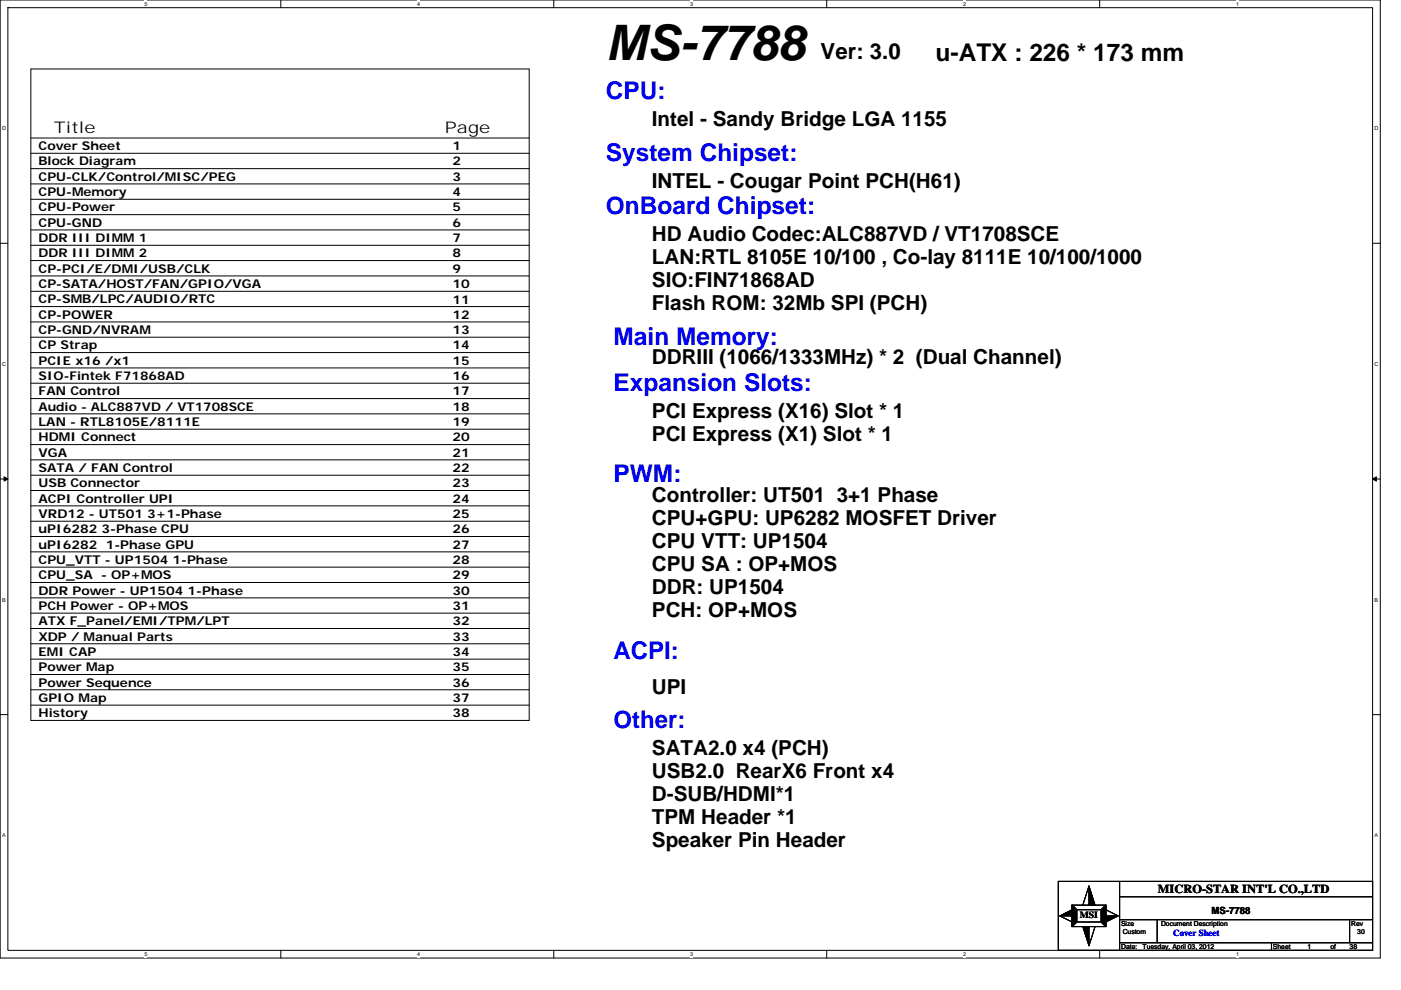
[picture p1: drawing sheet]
<svg xmlns="http://www.w3.org/2000/svg" width="297mm" height="210mm" viewBox="0 0 297 210" stroke-linecap="round" stroke-linejoin="round" font-family="sans-serif">
<defs><g id="words">
<text font-size="10.4" x="128.5" y="12.7">MS-7788</text>
<text font-size="5.2" x="198.4" y="12.9">u-ATX : 226 * 173 mm</text>
<g font-size="5.2" fill="#00f">
<text x="128.5" y="21.1">CPU:</text>
<text x="128.5" y="34.1">System Chipset:</text>
<text x="128.5" y="45.4">OnBoard Chipset:</text>
<text x="130.1" y="73.1">Main Memory:</text>
<text x="130.1" y="82.8">Expansion Slots:</text>
<text x="130.1" y="102.3">PWM:</text>
<text x="130.1" y="139.7">ACPI:</text>
<text x="130.1" y="154.4">Other:</text>
</g>
<text font-size="4.7" x="174" y="12.5">Ver: 3.0</text>
<g font-size="4.4">
<text x="138.2" y="26.8">Intel - Sandy Bridge LGA 1155</text>
<text x="138.2" y="39.8">INTEL - Cougar Point PCH(H61)</text>
<text x="138.2" y="51.2">HD Audio Codec:ALC887VD / VT1708SCE</text>
<text x="138.2" y="56.1">LAN:RTL 8105E 10/100 , Co-lay 8111E 10/100/1000</text>
<text x="138.2" y="61">SIO:FIN71868AD</text>
<text x="138.2" y="65.8">Flash ROM: 32Mb SPI (PCH)</text>
<text x="138.2" y="77.2">DDRIII (1066/1333MHz) * 2 (Dual Channel)</text>
<text x="138.2" y="88.6">PCI Express (X16) Slot * 1</text>
<text x="138.2" y="93.5">PCI Express (X1) Slot * 1</text>
<text x="138.2" y="106.5">Controller: UT501 3+1 Phase</text>
<text x="138.2" y="111.4">CPU+GPU: UP6282 MOSFET Driver</text>
<text x="138.2" y="116.2">CPU VTT: UP1504</text>
<text x="138.2" y="126">DDR: UP1504</text>
<text x="138.2" y="121.1">CPU SA : OP+MOS</text>
<text x="138.2" y="130.9">PCH: OP+MOS</text>
<text x="138.2" y="147.1">UPI</text>
<text x="138.2" y="160.1">SATA2.0 x4 (PCH)</text>
<text x="138.2" y="165">USB2.0 RearX6 Front x4</text>
<text x="138.2" y="169.9">D-SUB/HDMI*1</text>
<text x="138.2" y="174.8">TPM Header *1</text>
<text x="138.2" y="179.6">Speaker Pin Header</text>
</g>
<g font-size="3.4">
<text x="11.4" y="28.1">Title</text>
<text x="94.3" y="28.1">Page</text>
</g>
<g font-size="2.6">
<text x="8.2" y="31.9">Cover Sheet</text>
<text x="8.2" y="35.1">Block Diagram</text>
<text x="95.9" y="31.9">1</text>
<text x="95.9" y="35.1">2</text>
<text x="8.2" y="38.4">CPU-CLK/Control/MISC/PEG</text>
<text x="8.2" y="41.6">CPU-Memory</text>
<text x="95.9" y="41.6">4</text>
<text x="95.9" y="38.4">3</text>
<text x="8.2" y="44.9">CPU-Power</text>
<text x="95.9" y="44.9">5</text>
<text x="8.2" y="48.1">CPU-GND</text>
<text x="8.2" y="51.3">DDR III DIMM 1</text>
<text x="95.9" y="48.1">6</text>
<text x="95.9" y="51.4">7</text>
<text x="8.2" y="54.6">DDR III DIMM 2</text>
<text x="8.2" y="57.9">CP-PCI/E/DMI/USB/CLK</text>
<text x="95.9" y="54.6">8</text>
<text x="95.9" y="57.9">9</text>
<text x="8.2" y="61.1">CP-SATA/HOST/FAN/GPIO/VGA</text>
<text x="8.2" y="64.4">CP-SMB/LPC/AUDIO/RTC</text>
<text x="95.9" y="61.1">10</text>
<text x="95.9" y="64.4">11</text>
<text x="8.2" y="67.6">CP-POWER</text>
<text x="8.2" y="70.9">CP-GND/NVRAM</text>
<text x="95.9" y="67.6">12</text>
<text x="95.9" y="70.9">13</text>
<text x="8.2" y="77.4">PCIE x16 /x1</text>
<text x="8.2" y="74.1">CP Strap</text>
<text x="95.9" y="77.4">15</text>
<text x="95.9" y="74.1">14</text>
<text x="8.2" y="80.6">SIO-Fintek F71868AD</text>
<text x="8.2" y="83.9">FAN Control</text>
<text x="95.9" y="83.9">17</text>
<text x="95.9" y="80.6">16</text>
<text x="8.2" y="87.1">Audio - ALC887VD / VT1708SCE</text>
<text x="95.9" y="87.1">18</text>
<text x="8.2" y="93.6">HDMI Connect</text>
<text x="8.2" y="90.4">LAN - RTL8105E/8111E</text>
<text x="95.9" y="90.4">19</text>
<text x="95.9" y="93.6">20</text>
<text x="8.2" y="96.9">VGA</text>
<text x="8.2" y="100.1">SATA / FAN Control</text>
<text x="95.9" y="100.1">22</text>
<text x="95.9" y="96.9">21</text>
<text x="8.2" y="106.6">ACPI Controller UPI</text>
<text x="8.2" y="103.4">USB Connector</text>
<text x="95.9" y="106.6">24</text>
<text x="95.9" y="103.4">23</text>
<text x="8.2" y="109.9">VRD12 - UT501 3+1-Phase</text>
<text x="8.2" y="113.1">uPI6282 3-Phase CPU</text>
<text x="95.9" y="109.9">25</text>
<text x="95.9" y="113.1">26</text>
<text x="8.2" y="119.6">CPU_VTT - UP1504 1-Phase</text>
<text x="8.2" y="116.4">uPI6282 1-Phase GPU</text>
<text x="95.9" y="116.4">27</text>
<text x="95.9" y="119.6">28</text>
<text x="8.2" y="122.9">CPU_SA - OP+MOS</text>
<text x="95.9" y="122.9">29</text>
<text x="8.2" y="126.1">DDR Power - UP1504 1-Phase</text>
<text x="8.2" y="129.4">PCH Power - OP+MOS</text>
<text x="95.9" y="129.4">31</text>
<text x="95.9" y="126.1">30</text>
<text x="8.2" y="132.6">ATX F_Panel/EMI/TPM/LPT</text>
<text x="8.2" y="135.9">XDP / Manual Parts</text>
<text x="95.9" y="135.9">33</text>
<text x="95.9" y="132.6">32</text>
<text x="8.2" y="142.4">Power Map</text>
<text x="8.2" y="139.1">EMI CAP</text>
<text x="95.9" y="139.1">34</text>
<text x="95.9" y="142.4">35</text>
<text x="8.2" y="145.6">Power Sequence</text>
<text x="8.2" y="148.9">GPIO Map</text>
<text x="95.9" y="145.6">36</text>
<text x="95.9" y="148.9">37</text>
<text x="8.2" y="152.1">History</text>
<text x="95.9" y="152.1">38</text>
<text x="245.5" y="189.3">MICRO-STAR INT'L CO.,LTD</text>
</g>
<text font-size="2.1" x="256.9" y="193.8">MS-7788</text>
<text font-size="2" x="228.9" y="194.8">MSI</text>
<text font-size="1.9" fill="#00f" x="248.8" y="198.5">Cover Sheet</text>
<g font-size="1.5">
<text x="237.7" y="196.4">Size</text>
<text x="246.2" y="196.4">Document Description</text>
<text x="286.5" y="196.4">Rev</text>
<text x="237.7" y="201.3">Date:</text>
<text x="238" y="198">Custom</text>
<text x="242.2" y="201.3">Tuesday, April 03, 2012</text>
<text x="269.9" y="201.3">Sheet</text>
<text x="277.2" y="201.3">1</text>
<text x="282.1" y="201.3">of</text>
<text x="286.1" y="201.3">38</text>
<text x="287.8" y="198">30</text>
</g>
<g font-size="1.2">
<text x="30.6" y="1.2">5</text>
<text x="88.5" y="1.2">4</text>
<text x="146.3" y="1.2">3</text>
<text x="204.2" y="1.2">2</text>
<text x="262.1" y="1.2">1</text>
<text x=".5" y="27.6">D</text>
<text x="291.4" y="27.6">D</text>
<text x=".5" y="77.6">C</text>
<text x="291.4" y="77.6">C</text>
<text x=".5" y="127.6">B</text>
<text x="291.4" y="127.6">B</text>
<text x=".5" y="177.6">A</text>
<text x="291.4" y="177.6">A</text>
<text x="30.6" y="202.8">5</text>
<text x="88.5" y="202.8">4</text>
<text x="146.3" y="202.8">3</text>
<text x="204.2" y="202.8">2</text>
<text x="262.1" y="202.8">1</text>
</g>
</g></defs>
<path d="M0 0h292.6v203.2h-292.6zM1.7 1.6h289.3v200h-289.3z" fill="none" stroke="#000" stroke-width=".21"/>
<g fill="#fff">
<path d="M30.6 .2h.6v1.3h-.6z"/>
<path d="M30.6 201.8h.6v1.3h-.6z"/>
</g>
<path d="M59.5 0v1.6M59.5 201.6v1.6" fill="none" stroke="#000" stroke-width=".21"/>
<g fill="#fff">
<path d="M88.5 .2h.6v1.3h-.6z"/>
<path d="M88.5 201.8h.6v1.3h-.6z"/>
</g>
<path d="M117.4 0v1.6M117.4 201.6v1.6" fill="none" stroke="#000" stroke-width=".21"/>
<g fill="#fff">
<path d="M146.3 .2h.7v1.3h-.7z"/>
<path d="M146.3 201.8h.7v1.3h-.7z"/>
</g>
<path d="M175.3 0v1.6M175.3 201.6v1.6" fill="none" stroke="#000" stroke-width=".21"/>
<g fill="#fff">
<path d="M204.2 .2h.6v1.3h-.6z"/>
<path d="M204.2 201.8h.6v1.3h-.6z"/>
</g>
<path d="M233.1 0v1.6M233.1 201.6v1.6" fill="none" stroke="#000" stroke-width=".21"/>
<g fill="#fff">
<path d="M262.1 .2h.6v1.3h-.6z"/>
<path d="M262.1 201.8h.6v1.3h-.6z"/>
<path d="M.5 26.6h.8v1.3h-.8z"/>
<path d="M291.4 26.6h.9v1.3h-.9z"/>
<path d="M.5 76.6h.8v1.3h-.8z"/>
<path d="M291.4 76.6h.9v1.3h-.9z"/>
</g>
<path d="M0 51.6h1.7M291 51.6h1.6" fill="none" stroke="#000" stroke-width=".21"/>
<g fill="#fff">
<path d="M.5 126.6h.7v1.3h-.7z"/>
<path d="M291.4 126.6h.8v1.3h-.8z"/>
</g>
<path d="M0 101.6h1.7M291 101.6h1.6" fill="none" stroke="#000" stroke-width=".21"/>
<path d="M.9 101.1l.8 .5-.8 .4zM291 101.6l.8-.5v.9z" fill="#000" stroke="#000" stroke-width=".21"/>
<g fill="#fff">
<path d="M.5 176.6h.7v1.2h-.7z"/>
<path d="M291.4 176.6h.8v1.2h-.8z"/>
</g>
<g fill="none" stroke="#000" stroke-width=".21">
<path d="M6.5 14.6h105.7v138.2h-105.7zM6.5 35.8h105.7M6.5 39h105.7M6.5 32.5h105.7M6.5 29.3h105.7M6.5 55.3h105.7M6.5 52h105.7M6.5 48.8h105.7M6.5 45.5h105.7M6.5 42.3h105.7M6.5 58.5h105.7M6.5 74.8h105.7"/>
<path d="M6.5 61.8h105.7M6.5 71.5h105.7M6.5 78h105.7M6.5 65h105.7M6.5 68.3h105.7M6.5 81.3h105.7M6.5 94.3h105.7M6.5 87.8h105.7M6.5 84.5h105.7M6.5 97.5h105.7M6.5 91h105.7M6.5 107.3h105.7"/>
<path d="M6.5 113.8h105.7M6.5 110.6h105.7M6.5 104h105.7M6.5 117.1h105.7M6.5 100.8h105.7M6.5 120.3h105.7M6.5 123.5h105.7M6.5 126.8h105.7M6.5 130h105.7M6.5 133.3h105.7M6.5 136.5h105.7M6.5 139.8h105.7"/>
<path d="M0 151.6h1.7M6.5 143.1h105.7M6.5 146.3h105.7M6.5 149.6h105.7M291 151.6h1.6M224.4 186.9h66.6v14.7h-66.6zM224.7 194.3l2.6 1.3M227.3 192h7.2v4.5h-7.2zM227.3 192l1 1M228.3 193h5.2v2.6h-5.2zM228.3 195.6l-1 .9M230.9 187.9l-1.3 4.1"/>
<path d="M232.2 196.5l-1.3 4.1M233.5 195.6l1 .9M234.5 192l-1 1M234.5 193l2.6 1.3M237.4 190.2h53.6M237.4 186.9v14.7M237.4 200h53.6M237.4 195.1h53.6M245.3 195.1v4.9M269.6 200v1.6M286.1 195.1v4.9"/>
</g>
<g fill="#000" stroke="#000" stroke-width=".21">
<path d="M224.7 194.3l2.6-1.3v1.3zM230.9 187.9l1.3 4.1h-1.3zM234.5 194.3h2.6l-2.6 1.3zM229.6 196.5h1.3v4.1z"/>
<path d="M227.3 192l1 1v2.6l-1 .9z" fill-rule="evenodd"/>
<path d="M227.3 192l1 1v2.6l-1 .9z" fill-rule="evenodd"/>
<path d="M227.3 192l1 1v2.6l-1 .9z" fill-rule="evenodd"/>
<path d="M234.5 192v4.5l-1-.9v-2.6z" fill-rule="evenodd"/>
<path d="M234.5 192v4.5l-1-.9v-2.6z" fill-rule="evenodd"/>
<path d="M234.5 192v4.5l-1-.9v-2.6z" fill-rule="evenodd"/>
</g>
<use href="#words"/>
</svg>
